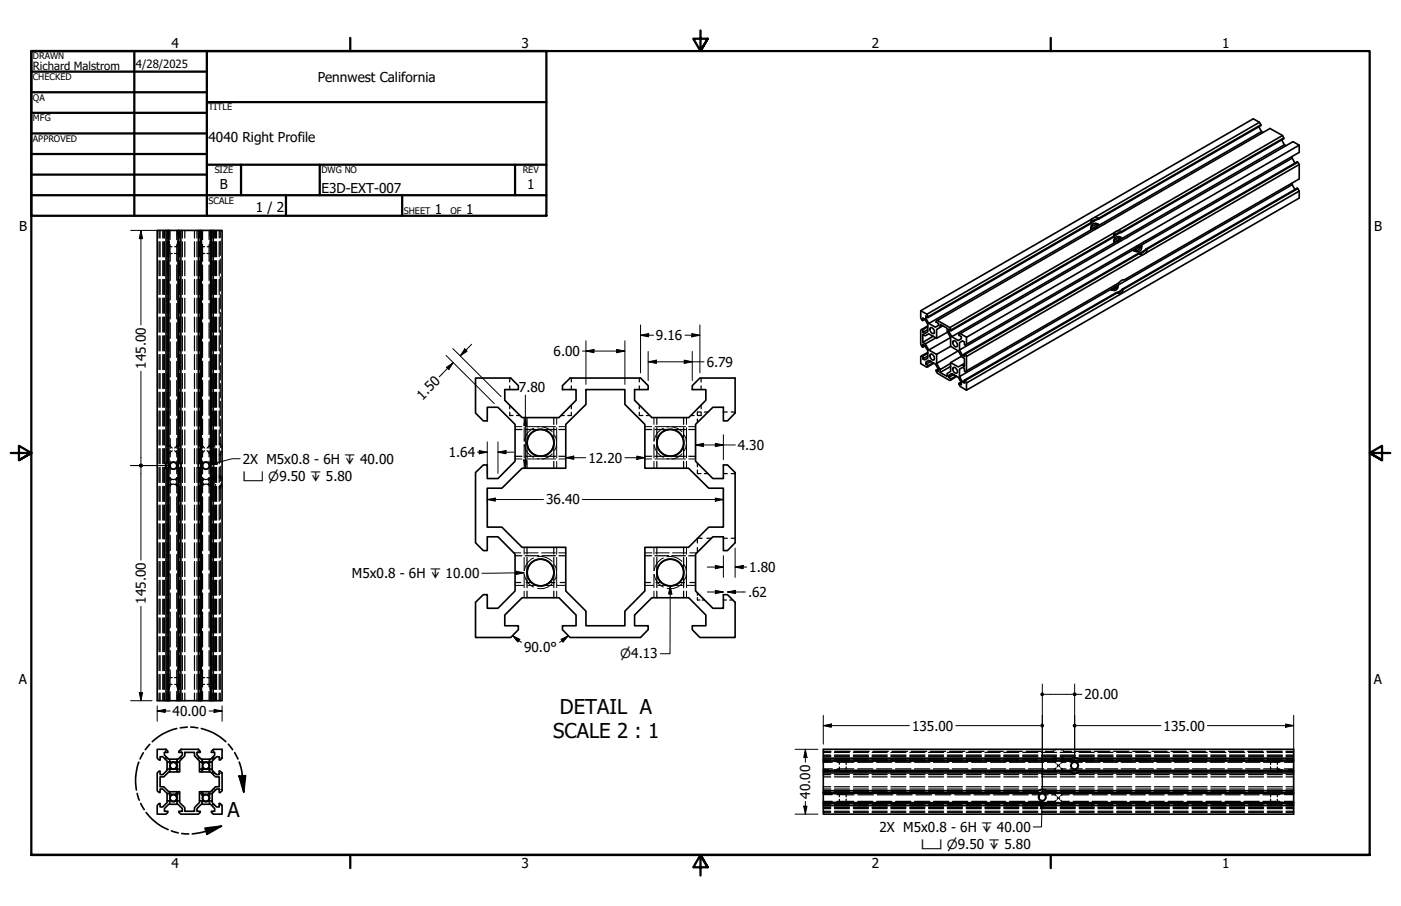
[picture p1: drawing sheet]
<svg xmlns="http://www.w3.org/2000/svg" width="432mm" height="279mm" viewBox="0 0 432 279" stroke-linecap="round" stroke-linejoin="round" font-family="sans-serif">
<defs><g id="words">
<g font-size="6.3">
<text x="172.6" y="220.1">DETAIL A</text>
<text x="170.5" y="227.6">SCALE 2 : 1</text>
<text x="70.1" y="252">A</text>
</g>
<g font-size="4.2">
<text x="52.8" y="14.7">4</text>
<text x="160.8" y="14.7">3</text>
<text x="268.7" y="14.7">2</text>
<text x="376.7" y="14.7">1</text>
<text x="97.9" y="25.2">Pennwest California</text>
<text x="64.3" y="43.8">4040 Right Profile</text>
<text x="67.8" y="58.3">B</text>
<text x="99.1" y="59.6">E3D-EXT-007</text>
<text x="162.4" y="58.3">1</text>
<text x="78.8" y="65.4">1 / 2</text>
<text x="134" y="66">1</text>
<text x="143.6" y="66">1</text>
<text x="5.9" y="71.4">B</text>
<text x="423.5" y="71.4">B</text>
<text x="202.2" y="104.9">9.16</text>
<text x="45" y="113.7" transform="rotate(-90 45 113.7)">145.00</text>
<text x="170.6" y="109.8">6.00</text>
<text x="217.8" y="113.1">6.79</text>
<text x="130.2" y="123.6" transform="rotate(-45 130.2 123.6)">1.50</text>
<text x="160" y="121">7.80</text>
<text x="74.8" y="143">2X M5x0.8 - 6H ↧ 40.00</text>
<text x="138.3" y="141">1.64</text>
<text x="181.4" y="142.7">12.20</text>
<text x="227.4" y="138.7">4.30</text>
<text x="168.3" y="155.6">36.40</text>
<text x="108.5" y="178.3">M5x0.8 - 6H ↧ 10.00</text>
<text x="230.9" y="176.4">1.80</text>
<text x="230.6" y="184.1">.62</text>
<text x="45" y="186.2" transform="rotate(-90 45 186.2)">145.00</text>
<text x="161.5" y="201.1">90.0°</text>
<text x="5.8" y="211.1">A</text>
<text x="334.3" y="215.6">20.00</text>
<text x="423.4" y="211.1">A</text>
<text x="53.2" y="220.7">40.00</text>
<text x="281.1" y="225.3">135.00</text>
<text x="358.6" y="225.3">135.00</text>
<text x="249.7" y="246.3" transform="rotate(-90 249.7 246.3)">40.00</text>
<text x="271" y="256.5">2X M5x0.8 - 6H ↧ 40.00</text>
<text x="52.8" y="267.7">4</text>
<text x="160.8" y="267.7">3</text>
<text x="268.7" y="267.7">2</text>
<text x="376.7" y="267.7">1</text>
</g>
<g font-size="3.9">
<text x="74.8" y="148.3">⌴ ⌀9.50 ↧ 5.80</text>
<text x="191.1" y="203.1">⌀4.13</text>
<text x="283.9" y="261.9">⌴ ⌀9.50 ↧ 5.80</text>
</g>
<g font-size="3.5">
<text x="10.2" y="21.5">Richard Malstrom</text>
<text x="41.9" y="21">4/28/2025</text>
</g>
<g font-size="2.8">
<text x="10.2" y="18.3">DRAWN</text>
<text x="10.2" y="24.7">CHECKED</text>
<text x="10.2" y="31.1">QA</text>
<text x="64.3" y="34">TITLE</text>
<text x="10.2" y="37.4">MFG</text>
<text x="10.2" y="43.8">APPROVED</text>
<text x="66.2" y="53.4">SIZE</text>
<text x="99.1" y="53.4">DWG NO</text>
<text x="161.1" y="53.3">REV</text>
<text x="64.3" y="62.8">SCALE</text>
<text x="124.5" y="66">SHEET</text>
<text x="138.9" y="66">OF</text>
</g>
</g></defs>
<!-- layer: Hidden (ANSI) -->
<g fill="none" stroke="#000" stroke-width=".38">
<path d="M49 71.1v2.3M49 74.5v4.7M49.3 71.1v2.3M49.3 74.5v4.7M50.2 71.1v2.3M50.2 74.5v4.7M50.5 71.1v2.3M50.5 74.5v4.7M50.7 71.1v2.3M50.7 74.5v4.7M51.5 71.1v2.3M51.5 74.5v4.7"/>
<path d="M52 71.1v2.3M52 74.5v4.7M52.2 76.1h.8M52.4 71.1v2.8M52.4 75.4v2.8h.7M52.5 78.2v2.4M53.8 78.2h.7M53.8 76.1h.9M54.5 71.1v2.8M54.5 75.4v5.2M55.4 71.1v2.3M55.4 74.5v4.7"/>
<path d="M56.2 71.1v2.3M56.2 74.5v4.7M57 71.1v2.3M57 74.5v4.7M59.9 71.1v2.3M59.9 74.5v4.7M60.7 71.1v2.3M60.7 74.5v4.7M61.5 71.1v2.3M61.5 74.5v4.7M62.2 76.1h.9M62.4 71.1v2.8"/>
<path d="M62.4 75.4v5.2M62.4 78.2h.7M63.8 78.2h.7M63.9 76.1h.8M64.5 71.1v2.8M64.5 75.4v5.2M64.9 71.1v2.3M64.9 74.5v4.7M65.4 71.1v2.3M65.4 74.5v4.7M66.2 71.1v2.3M66.2 74.5v4.7"/>
<path d="M66.4 71.1v2.3M66.4 74.5v4.7M66.7 71.1v2.3M66.7 74.5v4.7M67.6 71.1v2.3M67.6 74.5v4.7M67.9 71.1v2.2M67.9 74.4v4.3M67.9 79.9v4.4M49 80.4v4.6M49 86.2v4.6M49 91.9v4.7"/>
<path d="M49 97.8v4.6M49.3 80.4v4.6M49.3 86.2v4.6M49.3 91.9v4.7M49.3 97.8v4.6M50.2 80.4v4.6M50.2 86.2v4.6M50.2 91.9v4.7M50.2 97.8v4.6M50.5 80.4v4.6M50.5 86.2v4.6M50.5 91.9v4.7"/>
<path d="M50.5 97.8v4.6M50.7 80.4v4.6M50.7 86.2v4.6M50.7 91.9v4.7M50.7 97.8v4.6M51.5 80.4v4.6M51.5 86.2v4.6M51.5 91.9v4.7M51.5 97.8v4.6M52 80.4v4.6M52 86.2v4.6M52 91.9v4.7"/>
<path d="M52 97.8v4.6M52.5 81.7v4.8M52.5 87.7v4.8M52.5 93.6v4.8M52.5 99.6v4.7M54.5 81.7v4.8M54.5 87.7v4.8M54.5 93.6v4.8M54.5 99.6v4.7M55.4 80.4v4.6M55.4 86.2v4.6M55.4 91.9v4.7"/>
<path d="M55.4 97.8v4.6M56.2 80.4v4.6M56.2 86.2v4.6M56.2 91.9v4.7M56.2 97.8v4.6M57 80.4v4.6M57 86.2v4.6M57 91.9v4.7M57 97.8v4.6M59.9 80.4v4.6M59.9 86.2v4.6M59.9 91.9v4.7"/>
<path d="M59.9 97.8v4.6M60.7 80.4v4.6M60.7 86.2v4.6M60.7 91.9v4.7M60.7 97.8v4.6M61.5 80.4v4.6M61.5 86.2v4.6M61.5 91.9v4.7M61.5 97.8v4.6M62.4 81.7v4.8M62.4 87.7v4.8M62.4 93.6v4.8"/>
<path d="M62.4 99.6v4.7M64.5 81.7v4.8M64.5 87.7v4.8M64.5 93.6v4.8M64.5 99.6v4.7M64.9 80.4v4.6M64.9 86.2v4.6M64.9 91.9v4.7M64.9 97.8v4.6M65.4 80.4v4.6M65.4 86.2v4.6M65.4 91.9v4.7"/>
<path d="M65.4 97.8v4.6M66.2 80.4v4.6M66.2 86.2v4.6M66.2 91.9v4.7M66.2 97.8v4.6M66.4 80.4v4.6M66.4 86.2v4.6M66.4 91.9v4.7M66.4 97.8v4.6M66.7 80.4v4.6M66.7 86.2v4.6M66.7 91.9v4.7"/>
<path d="M66.7 97.8v4.6M67.6 80.4v4.6M67.6 86.2v4.6M67.6 91.9v4.7M67.6 97.8v4.6M67.9 85.3v4.4M67.9 90.9v4.3M67.9 96.3v4.4M49 103.6v4.6M49 109.3v4.7M49 115.2v4.6M49.3 103.6v4.6"/>
<path d="M49.3 109.3v4.7M49.3 115.2v4.6M50.2 103.6v4.6M50.2 109.3v4.7M50.2 115.2v4.6M50.5 103.6v4.6M50.5 109.3v4.7M50.5 115.2v4.6M50.7 103.6v4.6M50.7 109.3v4.7M50.7 115.2v4.6M51.5 103.6v4.6"/>
<path d="M51.5 109.3v4.7M51.5 115.2v4.6M52 103.6v4.6M52 109.3v4.7M52 115.2v4.6M52.5 105.5v4.7M52.5 111.4v4.8M52.5 117.3v4.8M54.5 105.5v4.7M54.5 111.4v4.8M54.5 117.3v4.8M55.4 103.6v4.6"/>
<path d="M55.4 109.3v4.7M55.4 115.2v4.6M56.2 103.6v4.6M56.2 109.3v4.7M56.2 115.2v4.6M57 103.6v4.6M57 109.3v4.7M57 115.2v4.6M59.9 103.6v4.6M59.9 109.3v4.7M59.9 115.2v4.6M60.7 103.6v4.6"/>
<path d="M60.7 109.3v4.7M60.7 115.2v4.6M61.5 103.6v4.6M61.5 109.3v4.7M61.5 115.2v4.6M62.4 105.5v4.7M62.4 111.4v4.8M62.4 117.3v4.8M64.5 105.5v4.7M64.5 111.4v4.8M64.5 117.3v4.8M64.9 103.6v4.6"/>
<path d="M64.9 109.3v4.7M64.9 115.2v4.6M65.4 103.6v4.6M65.4 109.3v4.7M65.4 115.2v4.6M66.2 103.6v4.6M66.2 109.3v4.7M66.2 115.2v4.6M66.4 103.6v4.6M66.4 109.3v4.7M66.4 115.2v4.6M66.7 103.6v4.6"/>
<path d="M66.7 109.3v4.7M66.7 115.2v4.6M67.6 103.6v4.6M67.6 109.3v4.7M67.6 115.2v4.6M67.9 101.8v4.4M67.9 107.3v4.4M67.9 112.8v4.4M67.9 118.3v4.4M157.1 116.6v1.2M157.1 119v1.1M176.1 116.6v1.2"/>
<path d="M176.1 119v1.1M197 116.6v1.2M197 119v1.1M216.1 116.6v1.2M216.1 119v1.1M49 121v4.6M49 126.7v4.7M49 132.6v4.6M49 138.4v4.6M49.3 121v4.6M49.3 126.7v4.7M49.3 132.6v4.6"/>
<path d="M49.3 138.4v4.6M50.2 121v4.6M50.2 126.7v4.7M50.2 132.6v4.6M50.2 138.4v4.6M50.5 121v4.6M50.5 126.7v4.7M50.5 132.6v4.6M50.5 138.4v4.6M50.7 121v4.6M50.7 126.7v4.7M50.7 132.6v4.6"/>
<path d="M50.7 138.4v4.6M51.5 121v4.6M51.5 126.7v4.7M51.5 132.6v4.6M51.5 138.4v4.6M51.5 137.5h.3M51.5 139.6h.3M52 121v4.6M52 126.7v4.7M52 132.6v4.6M52 138.4v4.6M52.1 137.5h.4l.6 .7"/>
<path d="M52.5 123.3v4.8M52.5 129.2v4.8M52.5 135.2v3M52.5 138.9v2M53.1 139l-.6 .6h-.4M53.8 139l.7 .6h.3M54.5 123.3v4.8M54.5 129.2v4.8M54.5 135.2v3M54.5 138.9v2M54.8 137.5h-.3l-.7 .7M55.1 137.5h.3"/>
<path d="M55.1 139.6h.3M55.4 121v4.6M55.4 126.7v4.7M55.4 132.6v4.6M55.4 138.4v4.6M56.2 121v4.6M56.2 126.7v4.7M56.2 132.6v4.6M56.2 138.4v4.6M57 121v4.6M57 126.7v4.7M57 132.6v4.6"/>
<path d="M57 138.4v4.6M59.9 121v4.6M59.9 126.7v4.7M59.9 132.6v4.6M59.9 138.4v4.6M60.7 121v4.6M60.7 126.7v4.7M60.7 132.6v4.6M60.7 138.4v4.6M61.5 121v4.6M61.5 126.7v4.7M61.5 132.6v4.6"/>
<path d="M61.5 138.4v4.6M61.5 137.5h.3M61.5 139.6h.3M62.1 137.5h.3l.7 .7M62.4 123.3v4.8M62.4 129.2v4.8M62.4 135.2v3M62.4 138.9v2M63.1 139l-.7 .6h-.3M63.8 139l.7 .6h.3M64.5 123.3v4.8M64.5 129.2v4.8"/>
<path d="M64.5 135.2v3M64.5 138.9v2M64.8 137.5h-.3l-.7 .7M64.9 121v4.6M64.9 126.7v4.7M64.9 132.6v4.6M64.9 138.4v4.6M65.1 137.5h.3M65.1 139.6h.3M65.4 121v4.6M65.4 126.7v4.7M65.4 132.6v4.6"/>
<path d="M65.4 138.4v4.6M65.5 139.2v1.2l.7-1.1M66.2 121v4.6M66.2 126.7v4.7M66.2 132.6v4.6M66.2 138.4v4.6M66.2 137.9l-.7-1.1v1.2M66.4 121v4.6M66.4 126.7v4.7M66.4 132.6v4.6M66.4 138.4v4.6M66.7 121v4.6"/>
<path d="M66.7 126.7v4.7M66.7 132.6v4.6M66.7 138.4v4.6M67.6 121v4.6M67.6 126.7v4.7M67.6 132.6v4.6M67.6 138.4v4.6M67.6 136.9h.1M67.8 136.9l.3 .3M67.9 123.8v4.3M67.9 129.2v4.4M67.9 134.7v3.3"/>
<path d="M67.9 139.1v3.5M68.1 140l-.3 .3M68.3 137.6l.2 .4M68.5 139.2l-.2 .4M157.1 127.1v1h1M157.1 125v1M158.7 132.5h2.1M159.2 128.1h1.1M161.9 132.5h4.2M162.4 128.8v2.1M162.4 131.9v4.2M162.4 137.1v4.1"/>
<path d="M167.1 132.5h4.2M170.7 128.8v2.1M170.7 131.9v4.2M170.7 137.1v4.1M172.3 132.5h2.1M172.8 128.1h1.1M176.1 127.1v1h-1.1M176.1 125v1M197 127.1v1h1.1M197 125v1M198.8 132.5h2.1M199.2 128.1h1.1"/>
<path d="M201.9 132.5h4.2M202.4 128.8v2.1M202.4 131.9v4.2M202.4 137.1v4.1M207.1 132.5h4.2M210.7 128.8v2.1M210.7 131.9v4.2M210.7 137.1v4.1M212.3 132.5h2.1M212.9 128.1h1M214.9 129.2v1.1M216 127.1h-1.1l.1 1h1.1v-1"/>
<path d="M216.1 125v1M217.1 127.1h1.1M222.9 127.1h1.3M225.4 127.1h1.2M49 144.1v4.7M49 150v4.6M49 155.8v4.6M49.3 144.1v4.7M49.3 150v4.6M49.3 155.8v4.6M50.2 144.1v4.7M50.2 150v4.6"/>
<path d="M50.2 155.8v4.6M50.5 144.1v4.7M50.5 150v4.6M50.5 155.8v4.6M50.7 144.1v4.7M50.7 150v4.6M50.7 155.8v4.6M51.2 142.9v.5M51.2 143.8v.4M51.5 144.1v4.7M51.5 150v4.6M51.5 155.8v4.6"/>
<path d="M51.5 147.6h.3M51.5 149.6h.3M51.8 141.9v1.2M51.8 144.1v1.1M52 144.1v4.7M52 150v4.6M52 155.8v4.6M52.1 147.6h.4M52.1 149.6h.4M52.5 142.2v1.2M52.5 143.7v2.4M52.5 147.3v4.7"/>
<path d="M52.5 153.2v4.8M52.5 159.1v4.8M52.7 148.1l-.2-.5a1.78 1.78 0 0 0 2 0l-.3 .5M52.7 149l-.2 .6a1.78 1.78 0 0 1 2 0l-.3-.6M54.4 147.6h.3M54.4 149.6h.3M54.5 142.2v1.2M54.5 143.7v2.4M54.5 147.3v4.7M54.5 153.2v4.8M54.5 159.1v4.8M55.1 147.6h.3"/>
<path d="M55.1 149.6h.3M55.1 141.9v1.2M55.1 144.1v1.1M55.4 144.1v4.7M55.4 150v4.6M55.4 155.8v4.6M55.8 142.9v.5M55.8 143.8v.4M56.2 144.1v4.7M56.2 150v4.6M56.2 155.8v4.6M57 144.1v4.7"/>
<path d="M57 150v4.6M57 155.8v4.6M59.9 144.1v4.7M59.9 150v4.6M59.9 155.8v4.6M60.7 144.1v4.7M60.7 150v4.6M60.7 155.8v4.6M61.2 142.9v.5M61.2 143.8v.4M61.5 144.1v4.7M61.5 150v4.6"/>
<path d="M61.5 155.8v4.6M61.5 147.6h.3M61.5 149.6h.3M61.7 141.9v1.2M61.7 144.1v1.1M62.2 147.6h.3M62.2 149.6h.3M62.4 142.2v1.2M62.4 143.7v2.4M62.4 147.3v4.7M62.4 153.2v4.8M62.4 159.1v4.8"/>
<path d="M62.7 148.1l-.3-.5a1.78 1.78 0 0 0 2.1 0l-.3 .5M62.7 149l-.3 .6a1.78 1.78 0 0 1 2.1 0l-.3-.6M64.5 142.2v1.2M64.5 143.7v2.4M64.5 147.3v4.7M64.5 153.2v4.8M64.5 159.1v4.8M64.5 147.6h.3M64.5 149.6h.3M64.9 144.1v4.7M64.9 150v4.6M64.9 155.8v4.6"/>
<path d="M65.1 147.6h.3M65.1 149.6h.3M65.2 141.9v1.2M65.2 144.1v1.1M65.4 144.1v4.7M65.4 150v4.6M65.4 155.8v4.6M65.5 147.1l.5 .9M65.5 147.8v.6M65.5 147.2v-.6l.8 .7 .2 .5M65.5 148.7v.7M65.7 142.9v.5"/>
<path d="M65.7 143.8v.4M66 149.1l-.5 1M66.2 144.1v4.7M66.2 150v4.6M66.2 155.8v4.6M66.4 144.1v4.7M66.4 150v4.6M66.4 155.8v4.6M66.5 149.4l-.2 .5-.8 .7v-.6M66.7 144.1v4.7M66.7 150v4.6M66.7 155.8v4.6"/>
<path d="M67.6 144.1v4.7M67.6 150v4.6M67.6 155.8v4.6M67.6 150.5h.1M67.6 146.7h.1M67.6 149.9h.1M67.6 147.3h.1M67.6 140.3h.1M67.8 147.3l.4 .8M67.8 146.7l.3 .2M67.9 143.8v4.6M67.9 149.6v4.6"/>
<path d="M67.9 155.4v4.7M68.1 150.3l-.3 .2M68.2 149l-.4 .9M68.3 147.1l.2 .2M68.5 149.9l-.2 .2M158.7 140.7h2.1M161.9 140.7h4.2M162.4 142.3v2.1M167.1 140.7h4.2M170.7 142.3v2.1M172.3 140.7h2.1M198.8 140.7h2.1"/>
<path d="M201.9 140.7h4.2M202.4 142.3v2.1M207.1 140.7h4.2M210.7 142.3v2.1M212.3 140.7h2.1M214.9 142.9v1.1M214.9 145v1h1.1M217.1 146h1.1M222.9 146h1.3M225.4 146h1.2M49 161.5v4.7M49 167.4v4.6"/>
<path d="M49 173.2v4.6M49 178.9v4.7M49.3 161.5v4.7M49.3 167.4v4.6M49.3 173.2v4.6M49.3 178.9v4.7M50.2 161.5v4.7M50.2 167.4v4.6M50.2 173.2v4.6M50.2 178.9v4.7M50.5 161.5v4.7M50.5 167.4v4.6"/>
<path d="M50.5 173.2v4.6M50.5 178.9v4.7M50.7 161.5v4.7M50.7 167.4v4.6M50.7 173.2v4.6M50.7 178.9v4.7M51.5 161.5v4.7M51.5 167.4v4.6M51.5 173.2v4.6M51.5 178.9v4.7M52 161.5v4.7M52 167.4v4.6"/>
<path d="M52 173.2v4.6M52 178.9v4.7M52.5 165.1v4.7M52.5 171v4.8M52.5 177v4.7M54.5 165.1v4.7M54.5 171v4.8M54.5 177v4.7M55.4 161.5v4.7M55.4 167.4v4.6M55.4 173.2v4.6M55.4 178.9v4.7"/>
<path d="M56.2 161.5v4.7M56.2 167.4v4.6M56.2 173.2v4.6M56.2 178.9v4.7M57 161.5v4.7M57 167.4v4.6M57 173.2v4.6M57 178.9v4.7M59.9 161.5v4.7M59.9 167.4v4.6M59.9 173.2v4.6M59.9 178.9v4.7"/>
<path d="M60.7 161.5v4.7M60.7 167.4v4.6M60.7 173.2v4.6M60.7 178.9v4.7M61.5 161.5v4.7M61.5 167.4v4.6M61.5 173.2v4.6M61.5 178.9v4.7M62.4 165.1v4.7M62.4 171v4.8M62.4 177v4.7M64.5 165.1v4.7"/>
<path d="M64.5 171v4.8M64.5 177v4.7M64.9 161.5v4.7M64.9 167.4v4.6M64.9 173.2v4.6M64.9 178.9v4.7M65.4 161.5v4.7M65.4 167.4v4.6M65.4 173.2v4.6M65.4 178.9v4.7M66.2 161.5v4.7M66.2 167.4v4.6"/>
<path d="M66.2 173.2v4.6M66.2 178.9v4.7M66.4 161.5v4.7M66.4 167.4v4.6M66.4 173.2v4.6M66.4 178.9v4.7M66.7 161.5v4.7M66.7 167.4v4.6M66.7 173.2v4.6M66.7 178.9v4.7M67.6 161.5v4.7M67.6 167.4v4.6"/>
<path d="M67.6 173.2v4.6M67.6 178.9v4.7M67.9 161.2v4.7M67.9 167.1v4.7M67.9 172.9v4.7M67.9 178.8v4.6M158.7 171.4h2.1M158.7 179.6h1.8M161.9 171.4h4.2M162.2 179.6h1.6M162.4 168.8v2.1M162.4 171.9v4.1"/>
<path d="M162.4 177.1v4.1M167.1 171.4h4.2M169.3 179.6h1.7M170.7 168.8v2.1M170.7 171.9v4.1M170.7 177.1v4.1M172.3 171.4h2.1M172.7 179.6h1.7M198.8 171.4h2.1M198.8 179.6h1.7M201.9 171.4h4.2M202.2 179.6h1.6"/>
<path d="M202.4 168.8v2.1M202.4 171.9v4.1M202.4 177.1v4.1M207.1 171.4h4.2M209.3 179.6h1.7M210.7 168.8v2.1M210.7 171.9v4.1M210.7 177.1v4.1M212.3 171.4h2.1M212.7 179.6h1.7M214.9 166.1v1.3M214.9 168.8v1.5"/>
<path d="M215 166h1.4M217.9 166h1.4M222.9 166h1.3M225.4 166h1.2M49 184.8v4.6M49 190.6v4.6M49 196.3v4.7M49.3 184.8v4.6M49.3 190.6v4.6M49.3 196.3v4.7M50.2 184.8v4.6M50.2 190.6v4.6"/>
<path d="M50.2 196.3v4.7M50.5 184.8v4.6M50.5 190.6v4.6M50.5 196.3v4.7M50.7 184.8v4.6M50.7 190.6v4.6M50.7 196.3v4.7M51.5 184.8v4.6M51.5 190.6v4.6M51.5 196.3v4.7M52 184.8v4.6M52 190.6v4.6"/>
<path d="M52 196.3v4.7M52.5 182.9v4.7M52.5 188.8v4.7M52.5 194.8v4.7M54.5 182.9v4.7M54.5 188.8v4.7M54.5 194.8v4.7M55.4 184.8v4.6M55.4 190.6v4.6M55.4 196.3v4.7M56.2 184.8v4.6M56.2 190.6v4.6"/>
<path d="M56.2 196.3v4.7M57 184.8v4.6M57 190.6v4.6M57 196.3v4.7M59.9 184.8v4.6M59.9 190.6v4.6M59.9 196.3v4.7M60.7 184.8v4.6M60.7 190.6v4.6M60.7 196.3v4.7M61.5 184.8v4.6M61.5 190.6v4.6"/>
<path d="M61.5 196.3v4.7M62.4 182.9v4.7M62.4 188.8v4.7M62.4 194.8v4.7M64.5 182.9v4.7M64.5 188.8v4.7M64.5 194.8v4.7M64.9 184.8v4.6M64.9 190.6v4.6M64.9 196.3v4.7M65.4 184.8v4.6M65.4 190.6v4.6"/>
<path d="M65.4 196.3v4.7M66.2 184.8v4.6M66.2 190.6v4.6M66.2 196.3v4.7M66.4 184.8v4.6M66.4 190.6v4.6M66.4 196.3v4.7M66.7 184.8v4.6M66.7 190.6v4.6M66.7 196.3v4.7M67.6 184.8v4.6M67.6 190.6v4.6"/>
<path d="M67.6 196.3v4.7M67.9 184.6v4.6M67.9 190.4v4.7M67.9 196.3v4.6M162.4 182.3v2M170.7 182.3v2M202.4 182.3v2M210.7 182.3v2M214.9 182.9v.7M214.9 184.3v.7h.8M216.4 185h.7M222.9 185h1"/>
<path d="M224.9 185h1M49 202.2v4.6M49 208v4.6M49 213.7v2.4M49.3 202.2v4.6M49.3 208v4.6M49.3 213.7v2.4M50.2 202.2v4.6M50.2 208v4.6M50.2 213.7v2.4M50.5 202.2v4.6M50.5 208v4.6"/>
<path d="M50.5 213.7v2.4M50.7 202.2v4.6M50.7 208v4.6M50.7 213.7v2.4M51.5 202.2v4.6M51.5 208v4.6M51.5 213.7v2.4M52 202.2v4.6M52 208v4.6M52 213.7v2.4M52.2 211.1h.8M52.4 213.2v2.9"/>
<path d="M52.5 200.7v4.7M52.5 206.6v2.4M53.1 209h-.7v2.8M53.8 209h.7M53.8 211.1h.9M54.5 200.7v4.7M54.5 206.6v5.2M54.5 213.2v2.9M55.4 202.2v4.6M55.4 208v4.6M55.4 213.7v2.4M56.2 202.2v4.6"/>
<path d="M56.2 208v4.6M56.2 213.7v2.4M57 202.2v4.6M57 208v4.6M57 213.7v2.4M59.9 202.2v4.6M59.9 208v4.6M59.9 213.7v2.4M60.7 202.2v4.6M60.7 208v4.6M60.7 213.7v2.4M61.5 202.2v4.6"/>
<path d="M61.5 208v4.6M61.5 213.7v2.4M62.2 211.1h.9M62.4 200.7v4.7M62.4 206.6v5.2M62.4 213.2v2.9M62.4 209h.7M63.8 209h.7M63.9 211.1h.8M64.5 200.7v4.7M64.5 206.6v5.2M64.5 213.2v2.9"/>
<path d="M64.9 202.2v4.6M64.9 208v4.6M64.9 213.7v2.4M65.4 202.2v4.6M65.4 208v4.6M65.4 213.7v2.4M66.2 202.2v4.6M66.2 208v4.6M66.2 213.7v2.4M66.4 202.2v4.6M66.4 208v4.6M66.4 213.7v2.4"/>
<path d="M66.7 202.2v4.6M66.7 208v4.6M66.7 213.7v2.4M67.6 202.2v4.6M67.6 208v4.6M67.6 213.7v2.4M67.9 202.1v4.7M67.9 207.9v4.7M67.9 213.7v2.4M51.1 233.7v.3h.2M51.1 231.1v.3M51.1 231.7v.3"/>
<path d="M51.1 233.2v.3M51.5 235.1h1.3M51.5 237.1h1.3M51.6 234h.3M52.4 234.1v1.4M52.4 236.7v1.4M54.1 235.1h1.3M54.1 237.1h1.3M54.5 234.1v1.4M54.5 236.7v1.4M55 234h.3M55.8 233.7v.3h-.2"/>
<path d="M55.8 231.1v.3M55.8 231.7v.3M55.8 233.2v.3M61.1 233.7v.3h.2M61.1 231.1v.3M61.1 231.7v.3M61.1 233.2v.3M61.5 235.1h1.3M61.5 237.1h1.3M61.6 234h.2M62.4 234.1v1.4M62.4 236.7v1.4"/>
<path d="M64.1 235.1h1.3M64.1 237.1h1.3M64.5 234.1v1.4M64.5 236.7v1.4M65 234h.3M65.5 234.3v.2M65.5 237.7v.2M65.5 238.2v.3h.3M65.8 233.7h-.3v.3h.3v-.3M65.8 231.1v.3M65.8 231.7v.3M65.8 233.2v.3"/>
<path d="M66.1 238.5h.3M66.1 233.7h.3M67.6 238.5h.2M67.6 233.7h.2M68.1 238.5h.4M68.1 233.7h.4M253.7 235.1h2.8M253.7 237.1h2.8M253.7 231.7h2.4M253.7 233.4h2.3M253.7 239.6h2.3M253.7 238.1h2.3"/>
<path d="M253.7 234.7h2.3M253.7 233.1h2.3M253.7 234.1h2.3M253.7 232.9h2.3M253.7 232h2.3M253.7 238.9h2.3M257.2 233.4h4.6M257.2 239.6h4.6M257.2 238.1h4.6M257.2 234.7h4.6M257.2 233.1h4.6M257.2 234.1h4.6"/>
<path d="M257.2 232.9h4.6M257.2 232h4.6M257.2 238.9h4.6M257.2 231.7h4.8M258 235.1h5.1M258 237.1h5.1M258.7 234.9v.8M258.7 236.5v.9M260.8 235.1v.7M260.8 236.5v.6M263 233.4h4.7M263 239.6h4.7"/>
<path d="M263 238.1h4.7M263 234.7h4.7M263 233.1h4.7M263 234.1h4.7M263 232.9h4.7M263 232h4.7M263 238.9h4.7M263.1 231.7h4.8M264.4 235.1h4.6M264.4 237.1h4.6M268.8 233.4h4.6M268.8 239.6h4.6"/>
<path d="M268.8 238.1h4.6M268.8 234.7h4.6M268.8 233.1h4.6M268.8 234.1h4.6M268.8 232.9h4.6M268.8 232h4.6M268.8 238.9h4.6M269 231.7h4.8M270.2 235.1h4.6M270.2 237.1h4.6M274.6 233.4h4.6M274.6 239.6h4.6"/>
<path d="M274.6 238.1h4.6M274.6 234.7h4.6M274.6 233.1h4.6M274.6 234.1h4.6M274.6 232.9h4.6M274.6 232h4.6M274.6 238.9h4.6M275 231.7h4.7M276 235.1h4.7M276 237.1h4.7M280.4 233.4h4.7M280.4 239.6h4.7"/>
<path d="M280.4 238.1h4.7M280.4 234.7h4.7M280.4 233.1h4.7M280.4 234.1h4.7M280.4 232.9h4.7M280.4 232h4.7M280.4 238.9h4.7M280.9 231.7h4.7M281.9 235.1h4.7M281.9 237.1h4.7M286.2 233.4h4.6M286.2 239.6h4.6"/>
<path d="M286.2 238.1h4.6M286.2 234.7h4.6M286.2 233.1h4.6M286.2 234.1h4.6M286.2 232.9h4.6M286.2 232h4.6M286.2 238.9h4.6M286.8 231.7h4.7M287.7 235.1h4.7M287.7 237.1h4.7M292 233.4h4.6M292 239.6h4.6"/>
<path d="M292 238.1h4.6M292 234.7h4.6M292 233.1h4.6M292 234.1h4.6M292 232.9h4.6M292 232h4.6M292 238.9h4.6M292.7 231.7h4.7M293.6 235.1h4.7M293.6 237.1h4.7M297.8 233.4h4.7M297.8 239.6h4.7"/>
<path d="M297.8 238.1h4.7M297.8 234.7h4.7M297.8 233.1h4.7M297.8 234.1h4.7M297.8 232.9h4.7M297.8 232h4.7M297.8 238.9h4.7M298.6 231.7h4.7M299.5 235.1h4.6M299.5 237.1h4.6M303.6 233.4h4.6M303.6 239.6h4.6"/>
<path d="M303.6 238.1h4.6M303.6 234.7h4.6M303.6 233.1h4.6M303.6 234.1h4.6M303.6 232.9h4.6M303.6 232h4.6M303.6 238.9h4.6M304.5 231.7h4.7M305.3 235.1h4.6M305.3 237.1h4.6M309.4 233.4h4.6M309.4 239.6h4.6"/>
<path d="M309.4 238.1h4.6M309.4 234.7h4.6M309.4 233.1h4.6M309.4 234.1h4.6M309.4 232.9h4.6M309.4 232h4.6M309.4 238.9h4.6M310.4 231.7h4.7M311.1 235.1h4.7M311.1 237.1h4.7M315.2 233.4h4.6M315.2 239.6h4.6"/>
<path d="M315.2 238.1h4.6M315.2 234.7h4.6M315.2 233.1h4.6M315.2 234.1h4.6M315.2 232.9h4.6M315.2 232h4.6M315.2 238.9h4.6M316.3 231.7h4.7M317 235.1h4.7M317 237.1h4.7M321 233.4h4.6M321 239.6h4.6"/>
<path d="M321 238.1h4.6M321 234.7h4.6M321 233.1h4.6M321 234.1h4.6M321 232.9h4.6M321 232h4.6M321 238.9h4.6M322.2 231.7h2.3M322.8 235.1h2.4M322.8 237.1h2.4M324.5 231.7v.1M324.5 231.9v.1"/>
<path d="M324.9 231.5l-.4 .2M325.2 235.1l.3 .3M325.2 234.1v.3M325.2 234.8v.3M325.2 237.1v.3M325.2 237.7v.4M325.5 236.8l-.3 .3M325.6 231.1l-.4 .2M325.6 233.3l-1.2 .7h1.2M325.8 235.7l.3 .4-.3 .4M326.6 235.7l-.3 .4 .3 .4M326.8 233.4h4.6"/>
<path d="M326.8 239.6h4.6M326.8 238.1h4.6M326.8 234.7h4.6M326.8 233.1h4.6M326.8 234.1h4.6M326.8 232.9h4.6M326.8 232h4.6M326.8 238.9h4.6M326.8 231.1l.4 .2M326.9 233.3l1.1 .7h-1.2M326.9 236.8l.4 .3M327.3 235.1l-.4 .3"/>
<path d="M327.3 235.1h1.2M327.3 237.1h1.2M327.3 234.1v.3M327.3 234.8v.3M327.3 237.1v.3M327.3 237.7v.4M327.6 231.5l.3 .2M327.9 231.7v.1M327.9 231.9v.1M327.9 231.7h2.4M329.6 234.4h1M329.6 237.8h1"/>
<path d="M329.8 235.1h1.3M329.8 237.1h1.3M330.6 233.8h.4M330.6 238.4h.4M331.3 235.1h2.3M331.3 237.1h2.3M331.4 233.8h.5M331.4 231.7h4.8M331.4 238.4h.5M331.8 234.4h1.1M331.8 237.8h1.1M332.6 233.4h4.6"/>
<path d="M332.6 239.6h4.6M332.6 238.1h4.6M332.6 234.7h4.6M332.6 233.1h4.6M332.6 234.1h4.6M332.6 232.9h4.6M332.6 232h4.6M332.6 238.9h4.6M334.6 235.1h4.4M334.6 237.1h4.4M337.3 231.7h4.8M338.4 233.4h4.6"/>
<path d="M338.4 239.6h4.6M338.4 238.1h4.6M338.4 234.7h4.6M338.4 233.1h4.6M338.4 234.1h4.6M338.4 232.9h4.6M338.4 232h4.6M338.4 238.9h4.6M340.1 235.1h4.4M340.1 237.1h4.4M343.2 231.7h4.7M344.2 233.4h4.6"/>
<path d="M344.2 239.6h4.6M344.2 238.1h4.6M344.2 234.7h4.6M344.2 233.1h4.6M344.2 234.1h4.6M344.2 232.9h4.6M344.2 232h4.6M344.2 238.9h4.6M345.6 235.1h4.3M345.6 237.1h4.3M349.1 231.7h4.7M350 233.4h4.6"/>
<path d="M350 239.6h4.6M350 238.1h4.6M350 234.7h4.6M350 233.1h4.6M350 234.1h4.6M350 232.9h4.6M350 232h4.6M350 238.9h4.6M351.1 235.1h4.4M351.1 237.1h4.4M355 231.7h4.7M355.8 233.4h4.6"/>
<path d="M355.8 239.6h4.6M355.8 238.1h4.6M355.8 234.7h4.6M355.8 233.1h4.6M355.8 234.1h4.6M355.8 232.9h4.6M355.8 232h4.6M355.8 238.9h4.6M356.6 235.1h4.3M356.6 237.1h4.3M360.9 231.7h4.7M361.6 233.4h4.6"/>
<path d="M361.6 239.6h4.6M361.6 238.1h4.6M361.6 234.7h4.6M361.6 233.1h4.6M361.6 234.1h4.6M361.6 232.9h4.6M361.6 232h4.6M361.6 238.9h4.6M362 235.1h4.4M362 237.1h4.4M366.8 231.7h4.7M367.4 233.4h4.6"/>
<path d="M367.4 239.6h4.6M367.4 238.1h4.6M367.4 234.7h4.6M367.4 233.1h4.6M367.4 234.1h4.6M367.4 232.9h4.6M367.4 232h4.6M367.4 238.9h4.6M367.5 235.1h4.4M367.5 237.1h4.4M372.7 231.7h4.7M373 235.1h4.4"/>
<path d="M373 237.1h4.4M373.2 233.4h4.6M373.2 239.6h4.6M373.2 238.1h4.6M373.2 234.7h4.6M373.2 233.1h4.6M373.2 234.1h4.6M373.2 232.9h4.6M373.2 232h4.6M373.2 238.9h4.6M378.5 235.1h4.3M378.5 237.1h4.3"/>
<path d="M378.7 231.7h4.6M379 233.4h4.6M379 239.6h4.6M379 238.1h4.6M379 234.7h4.6M379 233.1h4.6M379 234.1h4.6M379 232.9h4.6M379 232h4.6M379 238.9h4.6M383.9 235.1h4.4M383.9 237.1h4.4"/>
<path d="M384.6 231.7h4.7M384.8 233.4h4.6M384.8 239.6h4.6M384.8 238.1h4.6M384.8 234.7h4.6M384.8 233.1h4.6M384.8 234.1h4.6M384.8 232.9h4.6M384.8 232h4.6M384.8 238.9h4.6M389.4 235.1h5.1M389.4 237.1h5.1"/>
<path d="M390.5 231.7h4.7M390.6 233.4h4.6M390.6 239.6h4.6M390.6 238.1h4.6M390.6 234.7h4.6M390.6 233.1h4.6M390.6 234.1h4.6M390.6 232.9h4.6M390.6 232h4.6M390.6 238.9h4.6M391.6 235.1v.7M391.6 236.5v.6"/>
<path d="M393.7 234.9v.8M393.7 236.5v.9M395.9 235.1h2.8M395.9 237.1h2.8M396.4 231.7h2.3M396.4 233.4h2.3M396.4 239.6h2.3M396.4 238.1h2.3M396.4 234.7h2.3M396.4 233.1h2.3M396.4 234.1h2.3M396.4 232.9h2.3"/>
<path d="M396.4 232h2.3M396.4 238.9h2.3M51.5 244.8h1.3M51.5 246.9h.4M52.3 246.9h.5M52.4 244.2v1.2M52.4 246.8v1.2M54.1 244.8h1.3M54.1 246.9h.4M54.5 244.2v1.2M54.5 246.8v1.2M55 246.9h.4"/>
<path d="M61.5 244.8h1.3M61.5 246.9h.4M62.4 246.9h.3M62.4 244.2v1.2M62.4 246.8v1.2M64.1 244.8h1.3M64.1 246.9h.5M64.5 244.2v1.2M64.5 246.8v1.2M65 246.9h.4M65.5 244.2v.3M65.5 247.6v.2"/>
<path d="M65.5 248l.2 .2M65.9 243.5h-.4v.3M65.9 248.2h.2M66.3 243.5h.3M67.6 243.5h.2M67.6 248.2h.2M68 248.2h.3M68.1 243.5h.4M253.7 243.3h2.3M253.7 249h2.3M253.7 247.5h2.3M253.7 244.2h2.3"/>
<path d="M253.7 242.6h2.3M253.7 248.9h2.3M253.7 250.5h2.3M253.7 250.2h2.3M253.7 249.4h2.3M253.7 248h2.3M253.7 247.1h2.8M253.7 245h2.8M257.2 243.3h4.6M257.2 249h4.6M257.2 247.5h4.6M257.2 244.2h4.6"/>
<path d="M257.2 242.6h4.6M257.2 248.9h4.6M257.2 250.5h4.6M257.2 250.2h4.6M257.2 249.4h4.6M257.2 248h4.6M258 247.1h5.1M258 245h2.8v.7M258.7 244.9v.8M258.7 246.5v.8M260.8 245.1h2.4M260.8 246.4v.7"/>
<path d="M263 243.3h4.7M263 249h4.7M263 247.5h4.7M263 244.2h4.7M263 242.6h4.7M263 248.9h4.7M263 250.5h4.7M263 250.2h4.7M263 249.4h4.7M263 248h4.7M264.4 247.1h4.6M264.4 245.1h4.8"/>
<path d="M268.8 243.3h4.6M268.8 249h4.6M268.8 247.5h4.6M268.8 244.2h4.6M268.8 242.6h4.6M268.8 248.9h4.6M268.8 250.5h4.6M268.8 250.2h4.6M268.8 249.4h4.6M268.8 248h4.6M270.2 247.1h4.6M270.4 245.1h4.7"/>
<path d="M274.6 243.3h4.6M274.6 249h4.6M274.6 247.5h4.6M274.6 244.2h4.6M274.6 242.6h4.6M274.6 248.9h4.6M274.6 250.5h4.6M274.6 250.2h4.6M274.6 249.4h4.6M274.6 248h4.6M276 247.1h4.7M276.4 245.1h4.7"/>
<path d="M280.4 243.3h4.7M280.4 249h4.7M280.4 247.5h4.7M280.4 244.2h4.7M280.4 242.6h4.7M280.4 248.9h4.7M280.4 250.5h4.7M280.4 250.2h4.7M280.4 249.4h4.7M280.4 248h4.7M281.9 247.1h4.7M282.3 245.1h4.8"/>
<path d="M286.2 243.3h4.6M286.2 249h4.6M286.2 247.5h4.6M286.2 244.2h4.6M286.2 242.6h4.6M286.2 248.9h4.6M286.2 250.5h4.6M286.2 250.2h4.6M286.2 249.4h4.6M286.2 248h4.6M287.7 247.1h4.7M288.3 245.1h4.8"/>
<path d="M292 243.3h4.6M292 249h4.6M292 247.5h4.6M292 244.2h4.6M292 242.6h4.6M292 248.9h4.6M292 250.5h4.6M292 250.2h4.6M292 249.4h4.6M292 248h4.6M293.6 247.1h4.7M294.3 245.1h4.7"/>
<path d="M297.8 243.3h4.7M297.8 249h4.7M297.8 247.5h4.7M297.8 244.2h4.7M297.8 242.6h4.7M297.8 248.9h4.7M297.8 250.5h4.7M297.8 250.2h4.7M297.8 249.4h4.7M297.8 248h4.7M299.5 247.1h4.6M300.2 245.1h4.8"/>
<path d="M303.6 243.3h4.6M303.6 249h4.6M303.6 247.5h4.6M303.6 244.2h4.6M303.6 242.6h4.6M303.6 248.9h4.6M303.6 250.5h4.6M303.6 250.2h4.6M303.6 249.4h4.6M303.6 248h4.6M305.3 247.1h4.6M306.2 245.1h4.8"/>
<path d="M309.4 243.3h4.6M309.4 249h4.6M309.4 247.5h4.6M309.4 244.2h4.6M309.4 242.6h4.6M309.4 248.9h4.6M309.4 250.5h4.6M309.4 250.2h4.6M309.4 249.4h4.6M309.4 248h4.6M311.1 247.1h4.7M312.2 245.1h4.7"/>
<path d="M315.2 243.3h4.6M315.2 249h4.6M315.2 247.5h4.6M315.2 244.2h4.6M315.2 242.6h4.6M315.2 248.9h4.6M315.2 250.5h4.6M315.2 250.2h4.6M315.2 249.4h4.6M315.2 248h4.6M317 247.1h4.7M318.1 245.1h2.4"/>
<path d="M319.3 244.4h1.3M319.8 247.8h.9M320 243.8h.8M321 243.3h4.6M321 249h4.6M321 247.5h4.6M321 244.2h4.6M321 242.6h4.6M321 248.9h4.6M321 250.5h4.6M321 250.2h4.6M321 249.4h4.6"/>
<path d="M321 248h4.6M321.6 243.8h.9M321.7 247.8h.9M321.8 244.4h1.3M321.9 245.1h1.1M322.8 247.1h2.4M324.1 245.1h1.1M325.2 245.1l.3 .3M325.2 244.2v.3M325.2 244.8v.3M325.2 247.1v.4M325.2 247.8v.2"/>
<path d="M325.5 246.8l-.3 .3M325.8 245.7l.3 .4-.3 .4M326.6 245.7l-.3 .4 .3 .4M326.8 243.3h4.6M326.8 249h4.6M326.8 247.5h4.6M326.8 244.2h4.6M326.8 242.6h4.6M326.8 248.9h4.6M326.8 250.5h4.6M326.8 250.2h4.6M326.8 249.4h4.6"/>
<path d="M326.8 248h4.6M326.9 246.8l.4 .3M327.3 245.1l-.4 .3M327.3 244.2v.3M327.3 244.8v.3M327.3 247.1v.4M327.3 247.8v.2M327.3 247.1h2.3M327.3 245.1h2.3M330.8 247.1h4.7M330.8 245.1h4.7M332.6 243.3h4.6"/>
<path d="M332.6 249h4.6M332.6 247.5h4.6M332.6 244.2h4.6M332.6 242.6h4.6M332.6 248.9h4.6M332.6 250.5h4.6M332.6 250.2h4.6M332.6 249.4h4.6M332.6 248h4.6M336.6 247.1h4.7M336.6 245.1h4.7M338.4 243.3h4.6"/>
<path d="M338.4 249h4.6M338.4 247.5h4.6M338.4 244.2h4.6M338.4 242.6h4.6M338.4 248.9h4.6M338.4 250.5h4.6M338.4 250.2h4.6M338.4 249.4h4.6M338.4 248h4.6M342.5 247.1h4.7M342.5 245.1h4.7M344.2 243.3h4.6"/>
<path d="M344.2 249h4.6M344.2 247.5h4.6M344.2 244.2h4.6M344.2 242.6h4.6M344.2 248.9h4.6M344.2 250.5h4.6M344.2 250.2h4.6M344.2 249.4h4.6M344.2 248h4.6M348.3 247.1h4.7M348.3 245.1h4.7M350 243.3h4.6"/>
<path d="M350 249h4.6M350 247.5h4.6M350 244.2h4.6M350 242.6h4.6M350 248.9h4.6M350 250.5h4.6M350 250.2h4.6M350 249.4h4.6M350 248h4.6M354.1 247.1h4.7M354.1 245.1h4.7M355.8 243.3h4.6"/>
<path d="M355.8 249h4.6M355.8 247.5h4.6M355.8 244.2h4.6M355.8 242.6h4.6M355.8 248.9h4.6M355.8 250.5h4.6M355.8 250.2h4.6M355.8 249.4h4.6M355.8 248h4.6M360 247.1h4.7M360 245.1h4.7M361.6 243.3h4.6"/>
<path d="M361.6 249h4.6M361.6 247.5h4.6M361.6 244.2h4.6M361.6 242.6h4.6M361.6 248.9h4.6M361.6 250.5h4.6M361.6 250.2h4.6M361.6 249.4h4.6M361.6 248h4.6M365.9 247.1h4.6M365.9 245.1h4.6M367.4 243.3h4.6"/>
<path d="M367.4 249h4.6M367.4 247.5h4.6M367.4 244.2h4.6M367.4 242.6h4.6M367.4 248.9h4.6M367.4 250.5h4.6M367.4 250.2h4.6M367.4 249.4h4.6M367.4 248h4.6M371.7 247.1h4.7M371.7 245.1h4.7M373.2 243.3h4.6"/>
<path d="M373.2 249h4.6M373.2 247.5h4.6M373.2 244.2h4.6M373.2 242.6h4.6M373.2 248.9h4.6M373.2 250.5h4.6M373.2 250.2h4.6M373.2 249.4h4.6M373.2 248h4.6M377.6 247.1h4.7M377.6 245.1h4.7M379 243.3h4.6"/>
<path d="M379 249h4.6M379 247.5h4.6M379 244.2h4.6M379 242.6h4.6M379 248.9h4.6M379 250.5h4.6M379 250.2h4.6M379 249.4h4.6M379 248h4.6M383.4 247.1h4.7M383.4 245.1h4.7M384.8 243.3h4.6"/>
<path d="M384.8 249h4.6M384.8 247.5h4.6M384.8 244.2h4.6M384.8 242.6h4.6M384.8 248.9h4.6M384.8 250.5h4.6M384.8 250.2h4.6M384.8 249.4h4.6M384.8 248h4.6M389.3 247.1h5.2M389.3 245.1h2.3M390.6 243.3h4.6"/>
<path d="M390.6 249h4.6M390.6 247.5h4.6M390.6 244.2h4.6M390.6 242.6h4.6M390.6 248.9h4.6M390.6 250.5h4.6M390.6 250.2h4.6M390.6 249.4h4.6M390.6 248h4.6M391.6 246.4v.7M393.7 244.9v.8M393.7 246.5v.8"/>
<path d="M394.5 245h-2.9v.7M395.9 247.1h2.8M395.9 245h2.8M396.4 243.3h2.3M396.4 249h2.3M396.4 247.5h2.3M396.4 244.2h2.3M396.4 242.6h2.3M396.4 248.9h2.3M396.4 250.5h2.3M396.4 250.2h2.3M396.4 249.4h2.3"/>
<path d="M396.4 248h2.3"/>
</g>
<!-- layer: Hidden Narrow (ANSI) -->
<g fill="none" stroke="#000" stroke-width=".31">
<path d="M52.2 71.1v1.7M52.2 74.4v1.7M54.7 71.1v1.7M54.7 74.4v1.7M62.2 71.1v1.7M62.2 74.4v1.7M64.7 71.1v1.7M64.7 74.4v1.7M51.5 137.4h.3M51.5 139.8h.3M52.1 137.4h.4M52.1 139.8h.4"/>
<path d="M54.5 137.4h.3M54.5 139.8h.3M55.1 137.4h.3M55.1 139.8h.3M61.5 137.4h.3M61.5 139.8h.3M62.1 137.4h.3M62.1 139.8h.3M64.5 137.4h.3M64.5 139.8h.3M65.1 137.4h.3M65.1 139.8h.3"/>
<path d="M158.7 131.6h2.1M161.5 128.8v2.1M161.5 131.9v4.2M161.5 137.1v4.1M161.6 137.2a4.8 4.8 0 0 0 2.9 3.8M161.9 131.6h4.2M164.5 132.1a4.8 4.8 0 0 0-2.9 3.9M165.7 131.7a4.8 4.8 0 0 1 4.5 1.5M167.1 131.6h4.2M170.2 140a4.5 4.5 0 0 1-4.5 1.4M170.9 134.2a4.8 4.8 0 0 1 0 4.7M171.6 128.8v2.1"/>
<path d="M171.6 131.9v4.2M171.6 137.1v4.1M172.3 131.6h2.1M198.8 131.6h2.1M201.5 128.8v2.1M201.5 131.9v4.2M201.5 137.1v4.1M201.6 137.2a4.8 4.8 0 0 0 2.9 3.8M201.9 131.6h4.2M204.5 132.1a4.8 4.8 0 0 0-2.9 3.9M205.6 131.7a4.9 4.9 0 0 1 4.6 1.5M207.1 131.6h4.2"/>
<path d="M210.2 140a4.5 4.5 0 0 1-4.6 1.4M210.9 134.2a4.8 4.8 0 0 1 0 4.7M211.6 128.8v2.1M211.6 131.9v4.2M211.6 137.1v4.1M212.3 131.6h2.1M51.5 147.3h.3M51.5 149.9h.3M52.1 147.3h.4M52.1 149.9h.4M52.5 142.9a1.23 1.23 0 0 1 1.8-.2 1.23 1.23 0 0 1 0 1.8 1.23 1.23 0 0 1-1.8-.2M54.4 147.3h.3"/>
<path d="M54.4 149.9h.3M55.1 147.3h.3M55.1 149.9h.3M61.5 147.3h.3M61.5 149.9h.3M62.2 147.3h.3M62.2 149.9h.3M62.5 142.9a1.23 1.23 0 0 1 1.8-.2 1.23 1.23 0 0 1 0 1.8 1.23 1.23 0 0 1-1.8-.2M64.5 147.3h.3M64.5 149.9h.3M65.1 147.3h.3M65.1 149.9h.3"/>
<path d="M158.7 141.5h2.1M161.5 142.3v2.1M161.9 141.5h4.2M167.1 141.5h4.2M171.6 142.3v2.1M172.3 141.5h2.1M198.8 141.5h2.1M201.5 142.3v2.1M201.9 141.5h4.2M207.1 141.5h4.2M211.6 142.3v2.1M212.3 141.5h2.1"/>
<path d="M158.4 170.5h2.1M161.5 171.9l.1 4.1a4.9 4.9 0 0 1 2.9-3.9M161.5 168.8v2.1M161.5 177.1v4.1M161.6 177.2a4.9 4.9 0 0 0 2.9 3.8M161.6 170.5h4.3M165.7 171.7a4.8 4.8 0 0 1 4.5 1.5M166.9 170.5h4.3M170.2 180a4.5 4.5 0 0 1-4.5 1.4M170.9 174.2a4.8 4.8 0 0 1 0 4.7M171.6 168.8v2.1M171.6 171.9v4.1"/>
<path d="M171.6 177.1v4.1M172.2 170.5h2.2M198.8 170.5h2.1M201.5 168.8v2.1M201.5 171.9v4.1M201.5 177.1v4.1M201.6 177.2a4.9 4.9 0 0 0 2.9 3.8M202 170.5h4.2M204.5 172.1a4.8 4.8 0 0 0-2.9 3.9M205.6 171.7a4.9 4.9 0 0 1 4.6 1.5M207.3 170.5h4.3M210.2 180a4.5 4.5 0 0 1-4.6 1.4"/>
<path d="M210.9 174.2a4.8 4.8 0 0 1 0 4.7M211.6 168.8v2.1M211.6 171.9v4.1M211.6 177.1v4.1M212.6 170.5h2.2M158.7 180.5h2.7M161.5 182.3v2M162.8 180.5h2.6M167.7 180.5h2.7M171.6 182.3v2M171.7 180.5h2.7M198.8 180.5h2.6"/>
<path d="M201.5 182.3v2M202.8 180.5h2.6M207.7 180.5h2.7M211.6 182.3v2M211.7 180.5h2.7M52.2 211.1v1.6M52.2 214.4v1.7M54.7 211.1v1.6M54.7 214.4v1.7M62.2 211.1v1.6M62.2 214.4v1.7M64.7 211.1v1.6"/>
<path d="M64.7 214.4v1.7M51.5 234.9h1.3M51.5 237.4h1.3M52.2 234.1v1.4M52.2 236.7v1.4M52.5 235.4a1.23 1.23 0 0 1 1.8-.2 1.23 1.23 0 0 1 0 1.8 1.23 1.23 0 0 1-1.8-.1M54.1 234.9h1.3M54.1 237.4h1.3M54.7 234.1v1.4M54.7 236.7v1.4M61.5 234.9h1.3M61.5 237.4h1.3"/>
<path d="M62.2 234.1v1.4M62.2 236.7v1.4M62.5 235.4a1.23 1.23 0 0 1 1.8-.2 1.23 1.23 0 0 1 0 1.8 1.23 1.23 0 0 1-1.8-.1M64.1 234.9h1.3M64.1 237.4h1.3M64.7 234.1v1.4M64.7 236.7v1.4M253.7 234.9h1.7M253.7 237.4h1.7M257 234.9h1.7M257 237.4h1.7M325 234.1v.3"/>
<path d="M325 234.8v.3M325 237.1v.3M325 237.7v.4M327.5 234.1v.3M327.5 234.8v.3M327.5 237.1v.3M327.5 237.7v.4M330.5 235.1a1.22 1.22 0 0 0-.2 1.9 1.22 1.22 0 0 0 1.8 0 1.22 1.22 0 0 0-.2-1.9M393.7 234.9h1.7M393.7 237.4h1.7M397.1 234.9h1.6M397.1 237.4h1.6"/>
<path d="M51.4 244.6h1.3M51.5 247.1h.6M52.2 244.2v1.2M52.2 246.8v1.2M52.5 245.4a1.23 1.23 0 0 1 1.8-.2 1.23 1.23 0 0 1 0 1.8 1.23 1.23 0 0 1-1.8-.2M52.6 247.1h.5M53.7 247.1h.6M54 244.6h1.4M54.7 244.2v1.2M54.7 246.8v1.2M54.9 247.1h.5M61.5 244.6h1.3"/>
<path d="M61.5 247.1h.5M62.2 244.2v1.2M62.2 246.8v1.2M62.5 245.4a1.23 1.23 0 0 1 1.8-.2 1.23 1.23 0 0 1 0 1.8 1.23 1.23 0 0 1-1.8-.2M62.6 247.1h.6M63.8 247.1h.5M64.1 244.6h1.4M64.7 244.2v1.2M64.7 246.8v1.2M64.8 247.1h.6M253.7 244.9h1.7M253.7 247.3h1.7"/>
<path d="M257 244.9h1.7M257 247.3h1.7M321.1 244.6a1.23 1.23 0 0 0-1.1 1 1.23 1.23 0 0 0 .5 1.3M321.4 244.6a1.23 1.23 0 0 1 1.1 1 1.23 1.23 0 0 1-.6 1.3M325 244.2v.3M325 244.8v.3M325 247.1v.4M325 247.8v.2M327.5 244.2v.3M327.5 244.8v.3M327.5 247.1v.4M327.5 247.8v.2"/>
<path d="M393.7 244.9h1.7M393.7 247.3h1.7M397.1 244.9h1.6M397.1 247.3h1.6"/>
</g>
<!-- layer: Visible (ANSI) -->
<g fill="none" stroke="#000" stroke-width=".51">
<path d="M388 39.1l.8 1.5 .5 .2M388.2 37.7l-50.8 29.4M388.6 38.5l-50.1 28.9M388.8 40.6l-102.5 59.2-.9-1.6 .5-.4M395 43.2l.9 1.4 .5 .3M395.3 41.8l-50.9 29.4M395.7 42.5l-50.1 28.9M395.9 44.6l-102.5 59.2-1-1.6 .6-.3M398.3 57l-102.6 59.1v-2.2l1-.6 .5 .3v.9l.3 .1 47.2-27.3a2 2 0 0 1 1.8-1l53.9-31.1v-4.5l-.6-.8-46.5 26.9M398.3 48.3v.5l.8 1.5M398.3 56.4v.6l.8 1.4M400 58.2l-.2-.2-53.9 31.2"/>
<path d="M400 50l-46.6 26.9M400.4 44.8v2.2l-102.9 59.4-.3-.1v-.8l-.5-.4-1 .6v2.2l102.6-59.1M400.4 58.9v2.2l-102.5 59.2v-2.2M400.4 50.7l-47.3 27.3M51.2 71.1v71.8l.6-1M51.8 71.1v70.8M52 71.1v145h-.2M54.9 71.1v145h-2.9M55.1 71.1v70.8M55.8 71.1v71.8l-.7-1M61.2 71.1v71.8l.5-1M61.7 71.1v70.8"/>
<path d="M62 71.1v145h-.3M64.9 71.1v145h-2.9M65.2 71.1v70.8M65.7 71.1h-17.2v145h2.7M336.2 69l-50.1 28.9-.7-.4v.7M336.2 68.7l-50.1 29v.2M336.2 68.7v.3M336.5 67.6l-50.8 29.3 .4 .8M338.1 67.6l-1.9 1.2M338.5 67.4a1.48 1.48 0 0 0-1.6-.1 1.48 1.48 0 0 0-.7 1.4M338.5 67.6l-.6 .1a1.8 1.8 0 0 0-1.7 1.3M338.5 70.2l-.7 .2-.3 .3"/>
<path d="M338.5 67.6l50.1-28.9-.4-1-1.9-1.1-102.5 59.2v2.2l.6 .9 .7-.4M338.5 67.4v.2M338.7 69.3l-2.5 1.4a1.51 1.51 0 0 1 .7-1.7 1.51 1.51 0 0 1 1.8 .3 2.1 2.1 0 0 0-2.5 1.3M343.3 73.1l-50.1 28.9-.8-.5v.7M343.3 72.8l-50.1 28.9v.3M343.3 72.8v.3M343.5 71.7l-50.8 29.3 .5 .7M345.2 71.8l-1.9 1M345.6 74.2l-.7 .2-.3 .4M345.6 71.4a1.47 1.47 0 0 0-1.6-.1 1.47 1.47 0 0 0-.7 1.5M345.6 71.7l-1.2 .2a1.49 1.49 0 0 0-1.1 1.2M345.6 71.7l50.1-28.9-.4-1-3.9-2.2-102.9 59.5v.2l.7 .4v.7l-.9 .5-2-1.1"/>
<path d="M345.6 71.4v.3M345.8 73.3l-2.5 1.5a1.47 1.47 0 0 1 .6-1.7 1.47 1.47 0 0 1 1.9 .2l-1.2 .2a1.44 1.44 0 0 0-1.3 1.2M349.4 77.3l2.5-1.5a1.53 1.53 0 0 1-.7 1.7 1.53 1.53 0 0 1-1.8-.2zM350.9 78.1l-53.7 31 .3 .1M350.9 78.1l.2 .1M351 75.5l-.5 .5-.4 .1M351.1 78.2l-53.6 31 .4 .7 54.3-31.4M351.9 75.8l-.4 .5a1.93 1.93 0 0 1-2 1M353.1 77.1l-2 1.1M353.1 78a1.44 1.44 0 0 1-2 .2M353.3 76.8l-.8 .9a1.39 1.39 0 0 1-1.6 .4M353.3 76.8l.1 .1"/>
<path d="M353.4 76.9l-.3 1.1M283.8 95.8l1.9 1.1M284.4 98.9v-.9l.6 .4 .9 1.6v2.3l-.9 .6-.6-.4M288.9 98.8l3.8 2.2M343.5 88l-.1 .1M344 90.2l-46.8 27 .3 .1M344 90.2l.2 .2M344.6 88.1a2.13 2.13 0 0 1-2.1 1.3M344.6 88.1a1.37 1.37 0 0 1-.6 1.3 1.37 1.37 0 0 1-1.5 0M344.6 88.1l-2.1 1.3M345.6 89.5l-1.2 .7M345.9 89.2l-.7 .7-1.2 .3"/>
<path d="M345.9 89.2l.2 .1M346.1 89.3l53.9-31.1 .4 .7-102.5 59.2-.4-.8 46.7-26.9M346.1 89.3a1.32 1.32 0 0 1-1.9 1.1M146.6 116.6h10.8l2.4 2.3v1.2h-4.2v3.3l5.3 5.4h11.4l5.2-5.4v-3.3h-4.1v-1.2l2.3-2.3h21.7l2.4 2.3v1.2h-4.2v3.3l5.3 5.4h11.4l5.3-5.4v-3.3h-4.2v-1.2l2.3-2.3h10.9v10.8l-2.4 2.4h-1.3v-4.2h-3.2l-5.3 5.3v11.3l5.3 5.4h3.2v-4.2h1.3l2.4 2.3v21.7l-2.4 2.4h-1.3v-4.3h-3.2l-5.3 5.4v11.3l5.3 5.4h3.2v-4.2h1.3l2.4 2.3v10.9h-10.9l-2.3-2.4v-1.2h4.2v-3.3l-5.3-5.4h-11.4l-5.3 5.4v3.3h4.2v1.2l-2.4 2.4h-21.7l-2.3-2.4v-1.2h4.1v-3.3l-5.2-5.4h-11.4l-5.3 5.4v3.3h4.2v1.2l-2.4 2.4h-10.8v-10.9l2.4-2.3h1.2v4.2h3.3l5.2-5.4v-11.3l-5.2-5.4h-3.3v4.3h-1.2l-2.4-2.4v-21.7l2.4-2.3h1.2v4.2h3.3l5.2-5.4v-11.3l-5.2-5.3h-3.3v4.2h-1.2l-2.4-2.4zM284.4 109.8v.9l1.5-.9M284.4 101.7v.8l1.5-.8M285.1 106.7l-.7 .4v-.9l.6 .4 .9 1.5v2.4l-.9 .5-.6-.3M285.9 108.7l-2.1 1.2v2.2l1.9 1.2 .4-.3M285.9 109l-1.5 .8-.2-.1M285.9 100.5l-2.1 1.3v4.4l.6 .9M285.9 100.8l-1.5 .9-.2-.2M286.6 109.3l.2-.1a1.09 1.09 0 0 1 1.1 .7 1.09 1.09 0 0 1-.2 1.2 1.48 1.48 0 0 1-1.1-1.8z"/>
<path d="M286.8 101l.5 .2a1.05 1.05 0 0 1 .4 1.7l-.9-.6a.9 .9 0 0 1 0-1.3zM286.9 111.4l-1.5 .9v-.7l.9-.5 2 1.2 .9 1.6v.7l-.7-.4M287.6 103.7l-3.2 1.9v-2.5l.8 .5 1.1-.7 2.4 1.4M287.6 111.9l-1.5 .9-.7-.5M287.8 112l-1.7 1v-.2M288.4 104.2l-3.2 1.8-.8-.4M288.7 112.1l1.1 1.9 3.2-1.9M289.2 113.8l-.7 .4 .4 .9 3.8 2.2 .5-.2M289.8 101v-1l2.1 1.2v1l1.1 1.9v2.7l2.3 1.4 1.2 1.9 .7 .5v2.4l-.7-.5M290.6 100.5l-1.9 1.1v2.7l3.3-1.9M293 104.1l-6.7 3.8-1.1-1.9M293 106.8l-4.3 2.5-2.4-1.4"/>
<path d="M293 113l-3.2 1.9v-.9M293 111.8l2.3 1.4 1.9-1.1M293.9 113.3a1.25 1.25 0 0 1 1.1 1.7 1.1 1.1 0 0 1-1.2-.5 1.1 1.1 0 0 1 .1-1.2zM293.9 105.1a1.13 1.13 0 0 1 1 .7 1.13 1.13 0 0 1-.2 1.2l-.8-.6a.9 .9 0 0 1 0-1.3zM293.9 115.5l-1.5 .9v-.6l1-.6 1.9 1.1 1 1.7v.7l-.8-.5M294.7 116l-1.5 .8-.8-.4M294.9 116.1l-1.7 1v-.3M295.3 108.2l-6.6 3.9v-2.8M295.7 107.9l1 1.7M295.7 116.1l1 1.7M296 102.9l102.5-59.2 1.9 1.1-102.5 59.2zM296 102.9l-.5 .2v.3l.8 .4v.7l-1 .5-1.9-1.2"/>
<path d="M296.2 117.9l-.7 .3 .5 1 1.9 1.1M296.4 109.9l-3.4 1.9v2.8l-1.1 .6v.9l-2.1-1.2M297.2 109.1v.8l-.5-.3 .5-.3M297.2 117.2v.9l-.5-.3 .5-.4M297.9 104v2.2M297.9 109.9v4.5M180.6 120.1h12v4.6l6.2 6.2v13.5h13.4l6.2 6.2h4.5v12h-4.5l-6.2 6.2h-13.4v13.4l-6.2 6.3v4.5h-12v-4.5l-6.2-6.3v-13.4h-13.5l-6.2-6.2h-4.5v-12h4.5l6.2-6.2h13.5v-13.5l6.2-6.2zM51.1 143v1.2M51.2 144.2l.6 1M51.2 144.2v71.9h.6M51.8 141.9l.1-.1v3.6l-.1-.2M51.8 145.2v70.9"/>
<path d="M55.1 141.9l-.1-.1v3.6l.1-.2M55.7 143v1.2M55.8 144.2v71.9h-.7v-70.9zM61.2 144.2l.5 1M61.2 144.2v71.9h.5M61.2 143v1.2M61.7 141.9l.1-.1v3.6l-.1-.2M61.7 145.2v70.9M65.2 141.9l.5 1v-71.8h2.8v145h-2.8v-71.9l-.5 1M65.2 145.2v70.9h.5M65.2 141.9l-.2-.1v3.6l.2-.2M65.8 143v1.2"/>
<path d="M54.9 216.1h.2M55.8 216.1h5.4M64.9 216.1h.3M48.5 231.1h2.7l.6 .6v.3h-1.1v.9l1.3 1.2h2.9l1.3-1.2v-.9h-1.1v-.3l.7-.6h5.4l.5 .6v.3h-1v.9l1.3 1.2h2.9l1.3-1.2v-.9h-1v-.3l.5-.6h2.8v2.7l-.6 .6h-.3v-1h-.9l-1.3 1.3v2.9l1.3 1.3h.9v-1.1h.3l.6 .6v5.4l-.6 .6h-.3v-1.1h-.9l-1.3 1.4v2.8l1.3 1.4h.9v-1.1h.3l.6 .6v2.7h-2.8l-.5-.6v-.3h1v-.8l-1.3-1.4h-2.9l-1.3 1.4v.8h1v.3l-.5 .6h-5.4l-.7-.6v-.3h1.1v-.8l-1.3-1.4h-2.9l-1.3 1.4v.8h1.1v.3l-.6 .6h-2.7v-2.7l.5-.6h.3v1.1h.9l1.3-1.4v-2.8l-1.3-1.4h-.9v1.1h-.3l-.5-.6v-5.4l.5-.6h.3v1.1h.9l1.3-1.3v-2.9l-1.3-1.3h-.9v1h-.3l-.5-.6zM49.3 239.6h1.2l1.5-1.5h3.4v-3.4l1.6-1.6v-1.1h2.9v1.1l1.6 1.6v3.4h3.4l1.5 1.5h1.2v3h-1.2l-1.5 1.6h-3.4v3.3l-1.6 1.5v1.2h-2.9v-1.2l-1.6-1.5v-3.3h-3.4l-1.5-1.6h-1.2zM253.7 234.4v-.6h76.9l-1 .6M253.7 233.8v-2.7h145v16.7M253.7 234.4v.3h145M253.7 234.7v2.9h145M253.7 234.4h75.9M253.7 237.6v.2M253.7 238.4v5.4"/>
<path d="M329.6 237.8h-75.9v.6h76.9M329.6 237.8l1 .6M329.6 237.8l-.2-.1h3.6l-.1 .1M329.6 234.4l-.2 .1h3.6l-.1-.1M330.6 238.4h1.2M331.8 233.8h-1.2M332.9 237.8l-1 .6h66.8M332.9 234.4h65.8M332.9 237.8h65.8M398.7 233.8h-66.8l1 .6M253.7 244.4v-.6h66.3l-.7 .6M253.7 244.4v.3h145"/>
<path d="M253.7 244.7v2.8h145M253.7 248.4v2.7h145v-2.7M253.7 244.4h65.6M253.7 247.5v.3M319.3 244.4l-.1 .1h4l-.1-.1M319.8 247.8h-66.1v.6h145v-.6h-76.1M319.8 247.8a2.25 2.25 0 0 0 2.8 0M319.8 247.8l-.1-.2h3l-.1 .2M320 243.8l1-.3 1.5 .3M321 243.5h.4M323.1 244.4h75.6M398.7 243.8h-76.2l.6 .6"/>
<circle cx="166.6" cy="136.6" r="4.1"/>
<circle cx="166.6" cy="136.6" r="4.2"/>
<circle cx="206.6" cy="136.6" r="4.1"/>
<circle cx="206.6" cy="136.6" r="4.2"/>
<circle cx="53.4" cy="143.6" r="1.05"/>
<circle cx="63.5" cy="143.6" r="1.05"/>
<circle cx="166.6" cy="176.6" r="4.1"/>
<circle cx="166.6" cy="176.6" r="4.2"/>
<circle cx="206.6" cy="176.6" r="4.1"/>
<circle cx="206.6" cy="176.6" r="4.2"/>
<circle cx="53.4" cy="236.1" r="1.05"/>
<circle cx="63.5" cy="236.1" r="1.05"/>
<circle cx="331.2" cy="236.1" r="1.05"/>
<circle cx="53.4" cy="246.1" r="1.05"/>
<circle cx="63.5" cy="246.1" r="1.05"/>
<circle cx="321.2" cy="245.8" r="1.05"/>
</g>
<!-- layer: Detail Boundary (ANSI) -->
<g fill="none" stroke="#000" stroke-width=".51">
<path d="M42.8 235.1a16.6 16.6 0 0 0-.8 8.5M44.2 232.2l-1 1.9M46.2 229.6l-1.4 1.6M54.5 224.7l-2.2 .7-2.3 1-3.1 2.3M57.7 224.2l-2.1 .3M58.8 224.2l2.2 .3M62 224.7a16.2 16.2 0 0 1 7.6 4M70.4 229.5l1.3 1.7M72.3 232.1l1 2M73.7 239.3l2-.1-.6 5.1zM73.7 235l.2 .5a27.7 27.7 0 0 1 1.2 8.8M42.3 244.7l.6 2.1"/>
<path d="M43.4 247.8l1 1.9M45 250.6a16.8 16.8 0 0 0 6.8 5.2M52.8 256.2l2.1 .7M56 257l2.2 .2M63.2 255.4l5.1-.6-4.5 2.5zM68.3 254.8a32.6 32.6 0 0 1-8.5 2.3l-.6 .1"/>
</g>
<path d="M73.7 239.3l2-.1-.6 5.1zM63.2 255.4l5.1-.6-4.5 2.5z" fill="#000"/>
<!-- layer: Border (ANSI) -->
<g fill="none" stroke="#000" stroke-width=".7">
<path d="M9.7 15.7h158.7v50.8h-158.7zM41.4 15.7v50.8M63.8 15.7v50.8M107.9 11.7v4M215.9 9.4v6.3l-2.2-3.8h4.4l-2.2 3.8 2.2-3.8M323.8 11.7v4M9.7 22.1h54.1M9.7 28.4h54.1M9.7 34.8h54.1M63.8 31.5h104.6M9.7 41.1h54.1M9.7 47.5h54.1"/>
<path d="M9.7 53.8h54.1M63.8 50.8h104.6M74.3 50.8v9.4M98.6 50.8v9.4M158.7 50.8v9.4M9.7 60.2h158.7M88.1 60.2v6.3M124 60.2v6.3M3.3 139.7h6.4l-3.9-2.2v4.4l3.9-2.2-3.9 2.2M428.5 139.7h-6.4l3.9-2.2v4.4l-3.9-2.2 3.9 2.2M9.7 263.7v-248h412.4v248h-412.4h412.4M107.9 263.7v4"/>
<path d="M218.1 267.5l-2.2-3.8 2.2 3.8h-4.4l2.2-3.8v6.3M323.8 263.7v4"/>
</g>
<!-- layer: Symbol (ANSI) -->
<path d="M64.5 143.3l2.2-1.1 .3 1zM74 141.5h-2.5l-7 1.8M159.1 176.1l2.4 .6-2.4 .5zM161.5 176.7l-13 .1M321.2 246.9l.4 2.5h-1zM321.2 246.9l-.2 8.1h-2.5" fill="none" stroke="#000" stroke-width=".31"/>
<path d="M64.5 143.3l2.2-1.1 .3 1zM159.1 176.1l2.4 .6-2.4 .5zM321.2 246.9l.4 2.5h-1z" fill="#000"/>
<!-- layer: Dimension (ANSI) -->
<g fill="none" stroke="#000" stroke-width=".31">
<path d="M40.3 71.1h10.1M43.4 71.1l.5 2.5h-1zM43.4 71.1v29.1M43.4 114.5v28.4M137.5 109.6l14.8 14.9M137.6 113.3l2.1-1.5-1.4 2.2zM139.6 107.5l14.8 14.8M139.7 111.8l-4.3 4.4M143.3 107.6l.7 .7-2.1 1.4zM145.4 106.2l-3.5 3.5M179.5 108.3h13.1M180.6 108.3l2.5-.5v1z"/>
<path d="M180.6 105.1v13.5M190.1 107.8l2.5 .5-2.5 .5zM192.6 105.1v13.5M197.4 103.4l2.5-.5v1zM197.4 103.4h4M197.4 100.2v14.8M199.8 111.6l2.5-.5v1zM199.8 111.6h17.2M199.8 108.4v8.9M210.9 111.1l2.5 .5-2.5 .5zM211.1 103.4h4.6M213.2 102.9l2.5 .5-2.5 .5z"/>
<path d="M213.4 108.4v8.9M215.7 100.2v14.8M147.2 139.4h3M147.7 138.9l2.5 .5-2.5 .6zM150.2 136.3v9.7M153.5 139.4l2.5-.5v1.1zM153.5 139.4h4.9M153.5 136.3v9.7M161.9 128.8l.5 2.5h-1zM161.9 121.9v22.5M214.4 137.2l2.5-.5v1zM214.4 137.2h12.2"/>
<path d="M220.5 136.7l2.4 .5-2.4 .5zM222.9 134v7.7M40.3 143.6h11.5M43.4 144.2v28.5M150.2 154.1l2.5-.5v1zM150.2 154.1h17.3M150.2 150.9v4M161.4 141.9h1l-.5 2.5zM174.4 141.2l2.4-.5v1zM174.4 141.2h6.1M179.5 154.1h43.4M192.6 141.2h6.2"/>
<path d="M196.3 140.7l2.5 .5-2.5 .5zM220.5 153.6l2.4 .5-2.4 .5zM222.9 150.9v4M218 174.9h4.9M220.5 174.4l2.4 .5-2.4 .5zM222.9 171.4v6.7M226.6 174.9l2.4-.5v1zM226.6 174.9h3.5M226.6 169v9.1M43.4 187v29.1M158 196l2.2 1.2-.6 .8zM158 196l1.9 1.6"/>
<path d="M159.9 197.6l.8 .5M172.9 197.2l2.3-1.2-1.7 2zM173.2 197.6l-.8 .5M175.2 196l-2 1.6M206.6 180.7l.5 2.5h-1zM206.6 180.7l-.1 20.9h-3M218 182.6h4.9M220.5 182.1l2.4 .5-2.4 .5zM224.2 182.6l2.5-.5v1zM224.2 182.6h5.5M40.3 216.1h6.6M42.9 213.6h1l-.5 2.5z"/>
<path d="M48.5 219.3l2.4-.5v.9zM48.5 219.3h4M48.5 217.7v4.7M64.5 219.3h4M66 218.8l2.5 .5-2.5 .4zM68.5 217.7v4.7M321.2 210.9v33.3M321.8 214.1h8.8M331.2 214.1h2.2M331.2 210.9v23.6M245 231.1h7.1M248.2 231.1l.5 2.5h-1z"/>
<path d="M248.2 231.1v4M253.7 223.8l2.5-.5v1zM253.7 223.8h26.6M253.7 220.6v8.9M294.6 223.8h26M331.9 223.8h25.9M372.1 223.8h26.6M396.2 223.3l2.5 .5-2.5 .5zM398.7 220.6v12.5M245 251.1h7.1M247.7 248.6h1l-.5 2.5zM248.2 247.1v4"/>
</g>
<g fill="#000">
<path d="M43.4 71.1l.5 2.5h-1zM137.6 113.3l2.1-1.5-1.4 2.2zM143.3 107.6l.7 .7-2.1 1.4zM180.6 108.3l2.5-.5v1zM190.1 107.8l2.5 .5-2.5 .5zM197.4 103.4l2.5-.5v1zM199.8 111.6l2.5-.5v1zM210.9 111.1l2.5 .5-2.5 .5zM213.2 102.9l2.5 .5-2.5 .5zM147.7 138.9l2.5 .5-2.5 .6zM153.5 139.4l2.5-.5v1.1zM161.9 128.8l.5 2.5h-1z"/>
<path d="M214.4 137.2l2.5-.5v1zM220.5 136.7l2.4 .5-2.4 .5zM150.2 154.1l2.5-.5v1zM161.4 141.9h1l-.5 2.5zM174.4 141.2l2.4-.5v1zM196.3 140.7l2.5 .5-2.5 .5zM220.5 153.6l2.4 .5-2.4 .5zM220.5 174.4l2.4 .5-2.4 .5zM226.6 174.9l2.4-.5v1zM158 196l2.2 1.2-.6 .8zM172.9 197.2l2.3-1.2-1.7 2zM206.6 180.7l.5 2.5h-1z"/>
<path d="M220.5 182.1l2.4 .5-2.4 .5zM224.2 182.6l2.5-.5v1zM42.9 213.6h1l-.5 2.5zM48.5 219.3l2.4-.5v.9zM66 218.8l2.5 .5-2.5 .4zM248.2 231.1l.5 2.5h-1zM253.7 223.8l2.5-.5v1zM396.2 223.3l2.5 .5-2.5 .5zM247.7 248.6h1l-.5 2.5z"/>
<circle cx="43.4" cy="143.6" r=".63"/>
<circle cx="321.2" cy="214.1" r=".62"/>
<circle cx="331.2" cy="214.1" r=".63"/>
<circle cx="321.2" cy="223.8" r=".62"/>
<circle cx="331.2" cy="223.8" r=".63"/>
</g>
<use href="#words"/>
</svg>
